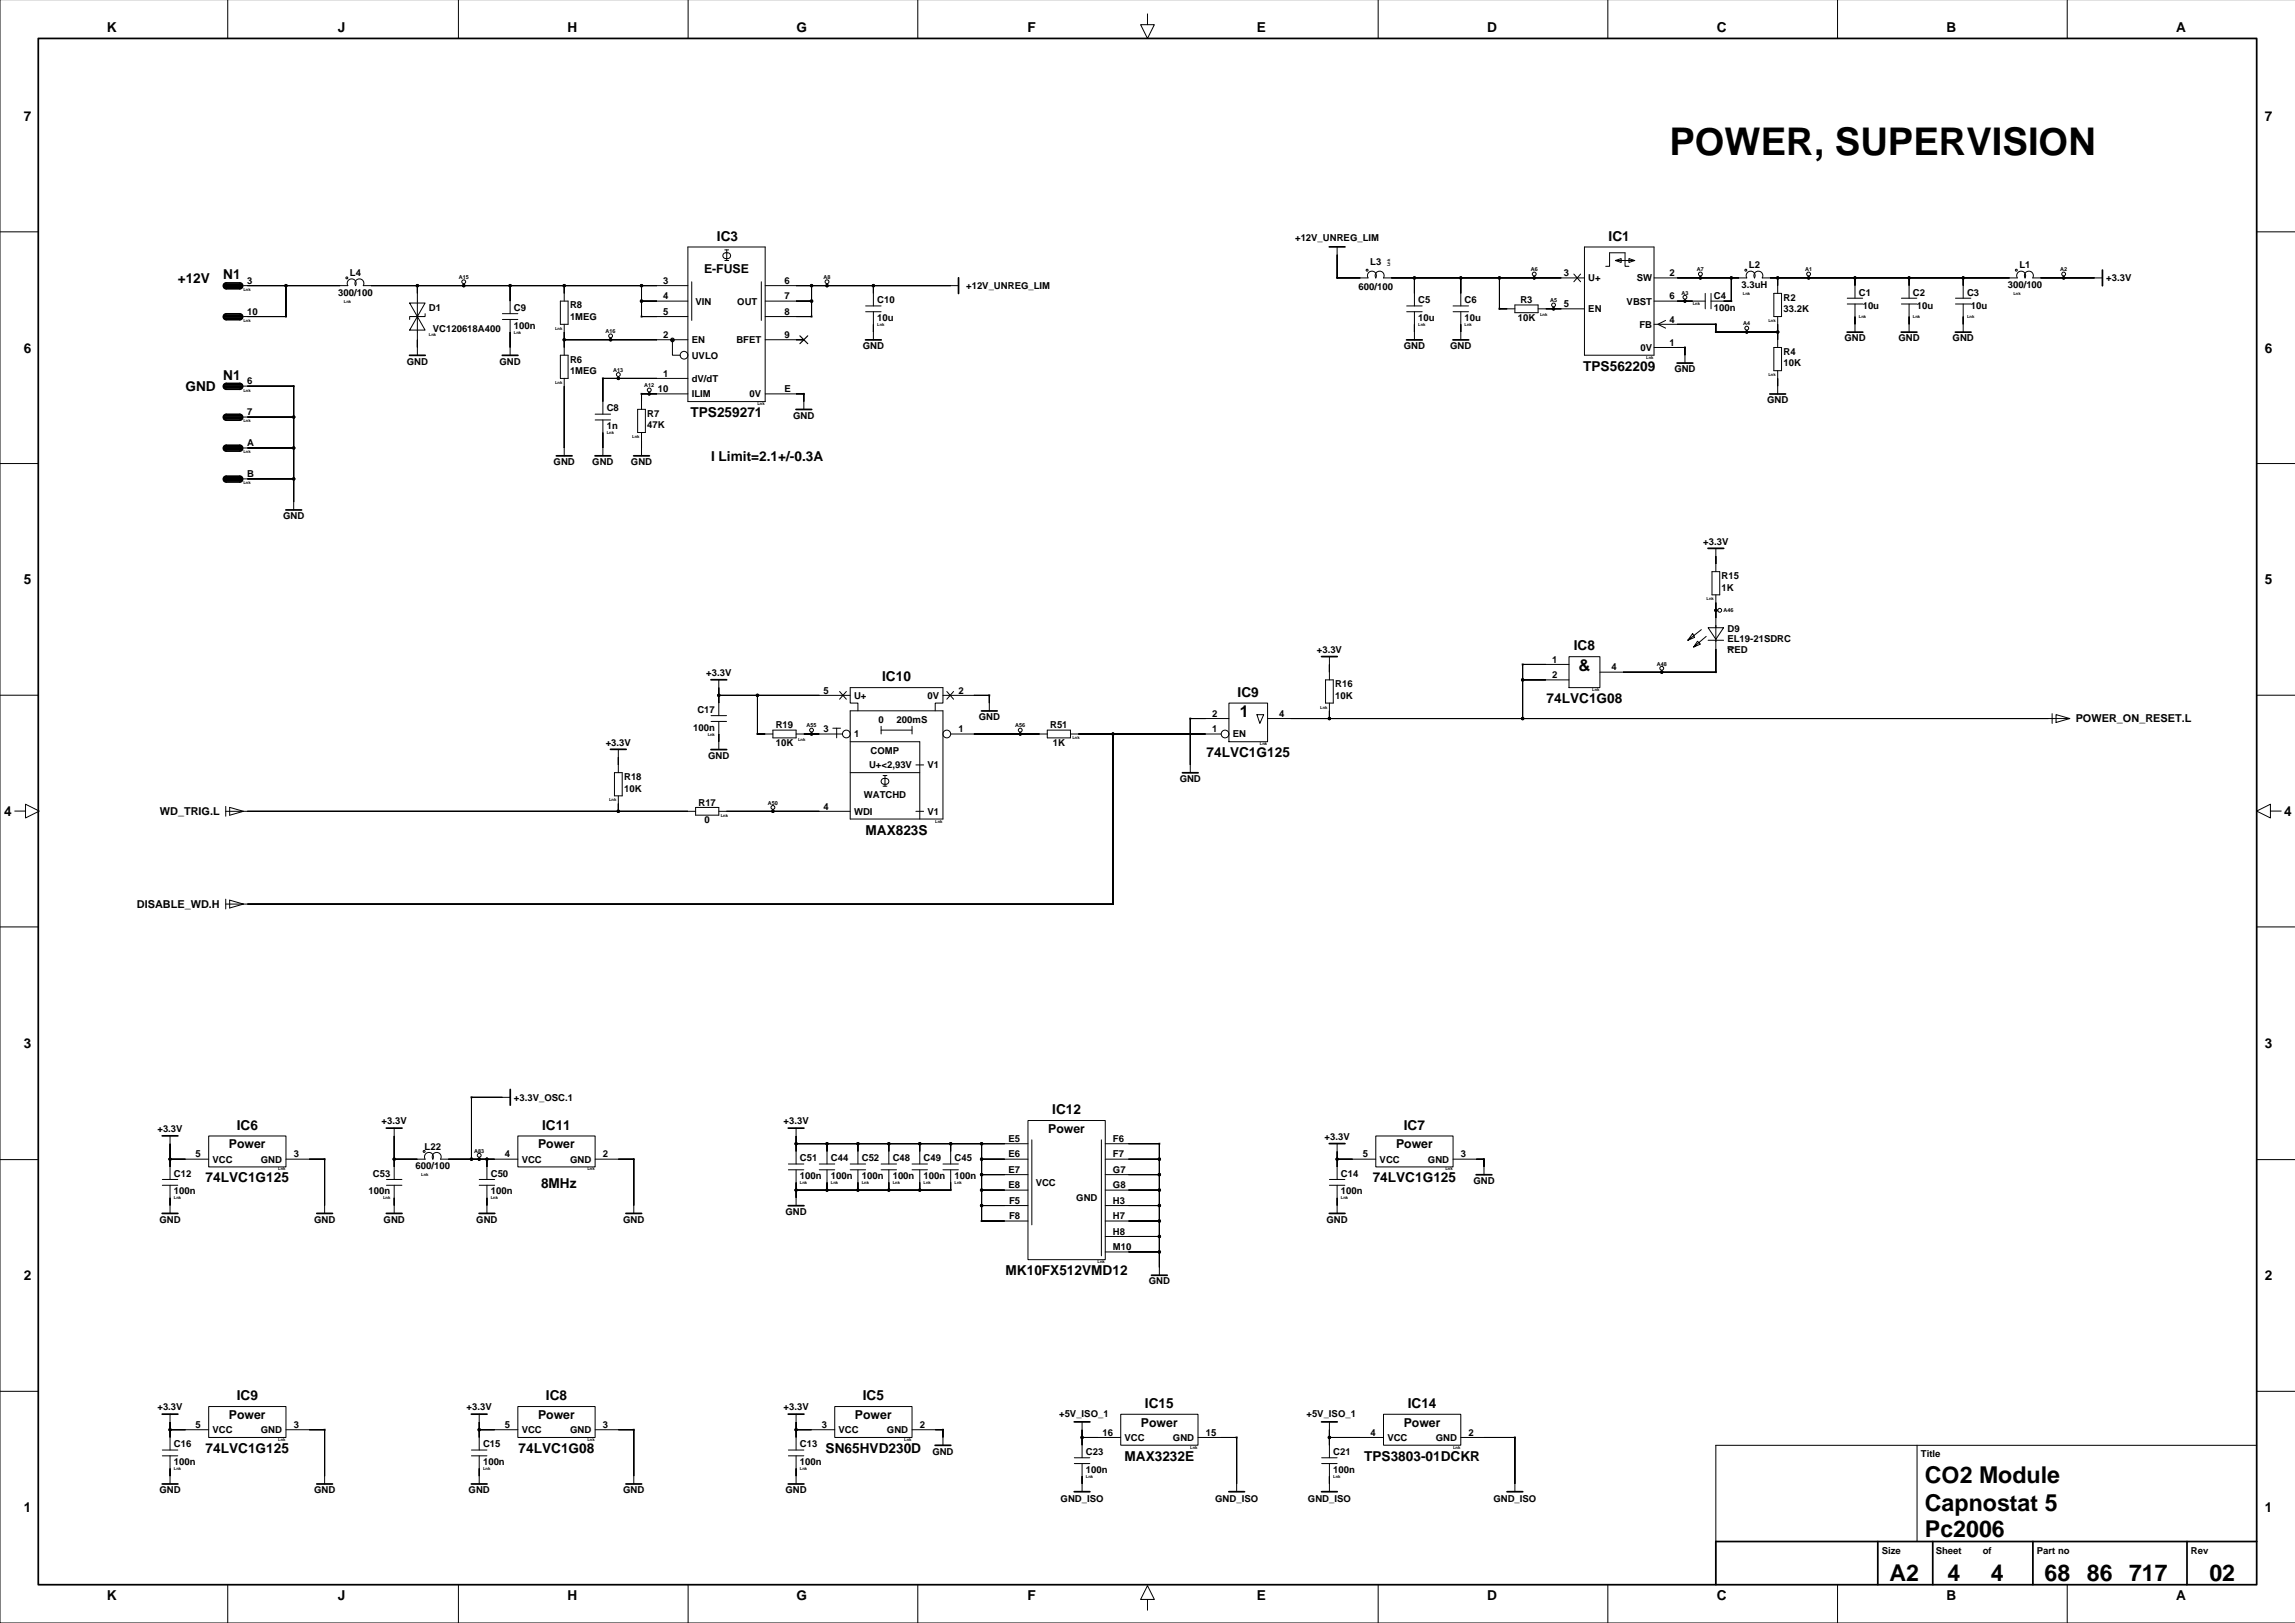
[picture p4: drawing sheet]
<svg xmlns="http://www.w3.org/2000/svg" width="594mm" height="420mm" viewBox="0 0 594 420" stroke-linecap="round" stroke-linejoin="round" font-family="sans-serif">
<defs><g id="words">
<text font-size="9.9" x="431.9" y="40.1">POWER, SUPERVISION</text>
<g font-size="6">
<text x="498" y="383.7">CO2 Module</text>
<text x="498" y="390.8">Capnostat 5</text>
<text x="498" y="397.7">Pc2006</text>
<text x="488.8" y="408.8">A2</text>
<text x="503.8" y="408.8">4</text>
<text x="515" y="408.8">4</text>
<text x="529" y="408.8">68</text>
<text x="539.9" y="408.8">86</text>
<text x="550.8" y="408.8">717</text>
<text x="571.6" y="408.8">02</text>
</g>
<g font-size="4.2">
<text x="408.4" y="173.5">&amp;</text>
<text x="320.7" y="185.5">1</text>
</g>
<g font-size="3.5">
<text x="27.7" y="8.2">K</text>
<text x="87.4" y="8.2">J</text>
<text x="146.8" y="8.2">H</text>
<text x="206.1" y="8.2">G</text>
<text x="265.8" y="8.2">F</text>
<text x="325.1" y="8.2">E</text>
<text x="384.7" y="8.2">D</text>
<text x="444.1" y="8.2">C</text>
<text x="503.6" y="8.2">B</text>
<text x="563" y="8.2">A</text>
<text x="6.1" y="31.3">7</text>
<text x="585.9" y="31.3">7</text>
<text x="185.5" y="62.3">IC3</text>
<text x="416.2" y="62.3">IC1</text>
<text x="46" y="73.3">+12V</text>
<text x="57.7" y="72.3">N1</text>
<text x="6.1" y="91.2">6</text>
<text x="409.6" y="95.9">TPS562209</text>
<text x="585.9" y="91.2">6</text>
<text x="48" y="101.3">GND</text>
<text x="57.7" y="98.3">N1</text>
<text x="178.6" y="107.9">TPS259271</text>
<text x="184" y="119.2">I Limit=2.1+/-0.3A</text>
<text x="6.1" y="151.1">5</text>
<text x="585.9" y="151.1">5</text>
<text x="407.2" y="168.2">IC8</text>
<text x="228.2" y="176.2">IC10</text>
<text x="320.2" y="180.2">IC9</text>
<text x="400.1" y="181.9">74LVC1G08</text>
<text x="312.1" y="195.9">74LVC1G125</text>
<text x="1.1" y="211.1">4</text>
<text x="223.9" y="215.9">MAX823S</text>
<text x="591" y="211.1">4</text>
<text x="6.1" y="271">3</text>
<text x="585.9" y="271">3</text>
<text x="61.2" y="292.2">IC6</text>
<text x="140.2" y="292.2">IC11</text>
<text x="272.2" y="288.2">IC12</text>
<text x="363.2" y="292.2">IC7</text>
<text x="53.2" y="305.9">74LVC1G125</text>
<text x="355.1" y="305.9">74LVC1G125</text>
<text x="140" y="307.2">8MHz</text>
<text x="260.2" y="329.8">MK10FX512VMD12</text>
<text x="6.1" y="331.2">2</text>
<text x="585.9" y="331.2">2</text>
<text x="61.2" y="362.2">IC9</text>
<text x="141.2" y="362.2">IC8</text>
<text x="223.2" y="362.2">IC5</text>
<text x="296.2" y="364.2">IC15</text>
<text x="364.2" y="364.2">IC14</text>
<text x="53.2" y="375.8">74LVC1G125</text>
<text x="134.2" y="375.8">74LVC1G08</text>
<text x="213.6" y="375.8">SN65HVD230D</text>
<text x="290.9" y="377.8">MAX3232E</text>
<text x="352.9" y="377.8">TPS3803-01DCKR</text>
<text x="6.1" y="391.1">1</text>
<text x="585.9" y="391.1">1</text>
<text x="27.7" y="414">K</text>
<text x="87.4" y="414">J</text>
<text x="146.8" y="414">H</text>
<text x="206.1" y="414">G</text>
<text x="265.8" y="414">F</text>
<text x="325.1" y="414">E</text>
<text x="384.7" y="414">D</text>
<text x="444.1" y="414">C</text>
<text x="503.6" y="414">B</text>
<text x="563" y="414">A</text>
</g>
<g font-size="3.2">
<text x="182.1" y="70.6">E-FUSE</text>
<text x="271.2" y="293.1">Power</text>
<text x="59.2" y="297.1">Power</text>
<text x="139.2" y="297.1">Power</text>
<text x="361.2" y="297.1">Power</text>
<text x="59.2" y="367">Power</text>
<text x="139.2" y="367">Power</text>
<text x="221.2" y="367">Power</text>
<text x="295.2" y="369">Power</text>
<text x="363.2" y="369">Power</text>
</g>
<g font-size="2.8">
<text x="537" y="186.9">POWER_ON_RESET.L</text>
<text x="41.4" y="210.9">WD_TRIG.L</text>
<text x="35.4" y="234.9">DISABLE_WD.H</text>
</g>
<g font-size="2.5">
<text x="335" y="62.4">+12V_UNREG_LIM</text>
<text x="90.5" y="71.4">L4</text>
<text x="354.5" y="68.4">L3</text>
<text x="404.5" y="71.4">3</text>
<text x="431.9" y="71.4">2</text>
<text x="452.5" y="69.4">L2</text>
<text x="522.4" y="69.4">L1</text>
<text x="64" y="73.4">3</text>
<text x="87.5" y="76.5">300/100</text>
<text x="171.6" y="77.4">4</text>
<text x="171.6" y="73.4">3</text>
<text x="203" y="77.4">7</text>
<text x="203" y="73.4">6</text>
<text x="249.9" y="74.8">+12V_UNREG_LIM</text>
<text x="351.5" y="75">600/100</text>
<text x="410.9" y="72.8">U+</text>
<text x="423.4" y="72.8">SW</text>
<text x="431.9" y="77.4">6</text>
<text x="443.4" y="77.4">C4</text>
<text x="450.5" y="74.5">3.3uH</text>
<text x="461.4" y="77.8">R2</text>
<text x="480.9" y="76.4">C1</text>
<text x="494.9" y="76.4">C2</text>
<text x="508.9" y="76.4">C3</text>
<text x="519.4" y="74.5">300/100</text>
<text x="544.9" y="72.8">+3.3V</text>
<text x="64" y="81.4">10</text>
<text x="111" y="80.4">D1</text>
<text x="133" y="80.4">C9</text>
<text x="147.5" y="79.8">R8</text>
<text x="147.5" y="82.8">1MEG</text>
<text x="171.6" y="81.4">5</text>
<text x="180" y="78.8">VIN</text>
<text x="190.7" y="78.8">OUT</text>
<text x="203" y="81.4">8</text>
<text x="226.9" y="78.4">C10</text>
<text x="226.9" y="83">10u</text>
<text x="366.9" y="78.4">C5</text>
<text x="366.9" y="83">10u</text>
<text x="378.9" y="78.4">C6</text>
<text x="378.9" y="83">10u</text>
<text x="392.6" y="83">10K</text>
<text x="393.3" y="78.4">R3</text>
<text x="404.5" y="79.4">5</text>
<text x="410.9" y="80.8">EN</text>
<text x="420.8" y="78.8">VBST</text>
<text x="431.9" y="83.4">4</text>
<text x="443.4" y="80.5">100n</text>
<text x="461.4" y="80.8">33.2K</text>
<text x="481.9" y="80">10u</text>
<text x="495.9" y="80">10u</text>
<text x="509.9" y="80">10u</text>
<text x="112" y="86">VC120618A400</text>
<text x="133" y="85">100n</text>
<text x="171.6" y="87.4">2</text>
<text x="179" y="88.8">EN</text>
<text x="190.5" y="88.8">BFET</text>
<text x="203" y="87.4">9</text>
<text x="424.1" y="84.8">FB</text>
<text x="431.9" y="89.4">1</text>
<text x="477.1" y="88.3">GND</text>
<text x="491.1" y="88.3">GND</text>
<text x="505.1" y="88.3">GND</text>
<text x="105.2" y="94.3">GND</text>
<text x="129.2" y="94.3">GND</text>
<text x="147.5" y="93.8">R6</text>
<text x="179" y="92.8">UVLO</text>
<text x="223.2" y="90.3">GND</text>
<text x="363.2" y="90.3">GND</text>
<text x="375.2" y="90.3">GND</text>
<text x="424.4" y="90.8">0V</text>
<text x="461.4" y="94.8">10K</text>
<text x="461.4" y="91.8">R4</text>
<text x="64" y="99.4">6</text>
<text x="147.5" y="96.8">1MEG</text>
<text x="170.2" y="101.4">10</text>
<text x="171.6" y="97.4">1</text>
<text x="179" y="98.8">dV/dT</text>
<text x="203" y="101.4">E</text>
<text x="433.2" y="96.3">GND</text>
<text x="64" y="107.4">7</text>
<text x="157" y="106.4">C8</text>
<text x="167.5" y="107.8">R7</text>
<text x="179" y="102.8">ILIM</text>
<text x="193.9" y="102.8">0V</text>
<text x="457.2" y="104.3">GND</text>
<text x="157" y="111">1n</text>
<text x="167.5" y="110.8">47K</text>
<text x="205.2" y="108.3">GND</text>
<text x="64" y="115.4">A</text>
<text x="64" y="123.4">B</text>
<text x="143.2" y="120.3">GND</text>
<text x="153.2" y="120.3">GND</text>
<text x="163.2" y="120.3">GND</text>
<text x="73.2" y="134.3">GND</text>
<text x="440.6" y="140.9">+3.3V</text>
<text x="445.4" y="149.8">R15</text>
<text x="445.4" y="152.8">1K</text>
<text x="446.9" y="163.4">D9</text>
<text x="446.9" y="166">EL19-21SDRC</text>
<text x="340.7" y="168.9">+3.3V</text>
<text x="401.5" y="171.4">1</text>
<text x="416.9" y="173.4">4</text>
<text x="446.9" y="169">RED</text>
<text x="182.7" y="174.9">+3.3V</text>
<text x="213.1" y="179.4">5</text>
<text x="247.9" y="179.4">2</text>
<text x="345.4" y="177.7">R16</text>
<text x="401.5" y="175.4">2</text>
<text x="180.4" y="184.4">C17</text>
<text x="220.9" y="180.7">U+</text>
<text x="239.9" y="180.7">0V</text>
<text x="313.6" y="185.4">2</text>
<text x="330.9" y="185.4">4</text>
<text x="345.4" y="180.7">10K</text>
<text x="179.3" y="189">100n</text>
<text x="200.7" y="188.4">R19</text>
<text x="213.1" y="189.4">3</text>
<text x="220.9" y="190.7">1</text>
<text x="227.3" y="186.9">0</text>
<text x="232" y="186.9">200mS</text>
<text x="247.9" y="189.4">1</text>
<text x="253.2" y="186.3">GND</text>
<text x="271.7" y="188.4">R51</text>
<text x="313.6" y="189.4">1</text>
<text x="318.9" y="190.7">EN</text>
<text x="156.7" y="192.9">+3.3V</text>
<text x="183.2" y="196.3">GND</text>
<text x="200.7" y="193">10K</text>
<text x="225.2" y="195">COMP</text>
<text x="272.4" y="193">1K</text>
<text x="161.5" y="201.7">R18</text>
<text x="224.8" y="198.7">U+&lt;2,93V</text>
<text x="239.9" y="198.7">V1</text>
<text x="305.2" y="202.3">GND</text>
<text x="161.5" y="204.7">10K</text>
<text x="180.7" y="208.4">R17</text>
<text x="213.1" y="209.4">4</text>
<text x="223.5" y="206.5">WATCHD</text>
<text x="182.3" y="213">0</text>
<text x="220.9" y="210.7">WDI</text>
<text x="239.9" y="210.7">V1</text>
<text x="133" y="284.7">+3.3V_OSC.1</text>
<text x="40.7" y="292.9">+3.3V</text>
<text x="98.7" y="290.9">+3.3V</text>
<text x="202.7" y="290.9">+3.3V</text>
<text x="50.6" y="299.4">5</text>
<text x="76" y="299.4">3</text>
<text x="109.8" y="297.4">L22</text>
<text x="130.6" y="299.4">4</text>
<text x="156" y="299.4">2</text>
<text x="260.9" y="295.4">E5</text>
<text x="260.9" y="299.4">E6</text>
<text x="287.9" y="295.4">F6</text>
<text x="287.9" y="299.4">F7</text>
<text x="342.7" y="294.9">+3.3V</text>
<text x="352.5" y="299.4">5</text>
<text x="377.9" y="299.4">3</text>
<text x="45" y="304.4">C12</text>
<text x="55" y="300.7">VCC</text>
<text x="67.5" y="300.7">GND</text>
<text x="96.4" y="304.4">C53</text>
<text x="107.5" y="302.4">600/100</text>
<text x="127" y="304.4">C50</text>
<text x="135" y="300.7">VCC</text>
<text x="147.5" y="300.7">GND</text>
<text x="207" y="300.4">C51</text>
<text x="207" y="304.9">100n</text>
<text x="215" y="304.9">100n</text>
<text x="215" y="300.4">C44</text>
<text x="222.9" y="300.4">C52</text>
<text x="222.9" y="304.9">100n</text>
<text x="230.9" y="304.9">100n</text>
<text x="230.9" y="300.4">C48</text>
<text x="238.9" y="300.4">C49</text>
<text x="238.9" y="304.9">100n</text>
<text x="246.9" y="304.9">100n</text>
<text x="246.9" y="300.4">C45</text>
<text x="260.9" y="303.4">E7</text>
<text x="287.9" y="303.4">G7</text>
<text x="346.9" y="304.4">C14</text>
<text x="356.9" y="300.7">VCC</text>
<text x="369.4" y="300.7">GND</text>
<text x="45" y="308.9">100n</text>
<text x="95.3" y="308.9">100n</text>
<text x="127" y="308.9">100n</text>
<text x="260.9" y="307.4">E8</text>
<text x="261.1" y="311.4">F5</text>
<text x="267.9" y="306.7">VCC</text>
<text x="278.4" y="310.7">GND</text>
<text x="287.9" y="307.4">G8</text>
<text x="287.9" y="311.4">H3</text>
<text x="346.9" y="308.9">100n</text>
<text x="381.2" y="306.2">GND</text>
<text x="41.2" y="316.2">GND</text>
<text x="81.2" y="316.2">GND</text>
<text x="99.2" y="316.2">GND</text>
<text x="123.2" y="316.2">GND</text>
<text x="161.2" y="316.2">GND</text>
<text x="203.2" y="314.2">GND</text>
<text x="261.1" y="315.4">F8</text>
<text x="287.9" y="315.4">H7</text>
<text x="343.2" y="316.2">GND</text>
<text x="287.9" y="319.4">H8</text>
<text x="287.9" y="323.4">M10</text>
<text x="297.2" y="332.2">GND</text>
<text x="40.7" y="364.8">+3.3V</text>
<text x="120.7" y="364.8">+3.3V</text>
<text x="202.7" y="364.8">+3.3V</text>
<text x="50.6" y="369.4">5</text>
<text x="55" y="370.7">VCC</text>
<text x="67.5" y="370.7">GND</text>
<text x="76" y="369.4">3</text>
<text x="130.6" y="369.4">5</text>
<text x="135" y="370.7">VCC</text>
<text x="147.5" y="370.7">GND</text>
<text x="156" y="369.4">3</text>
<text x="212.6" y="369.4">3</text>
<text x="217" y="370.7">VCC</text>
<text x="229.5" y="370.7">GND</text>
<text x="237.9" y="369.4">2</text>
<text x="274" y="366.4">+5V_ISO_1</text>
<text x="285.2" y="371.4">16</text>
<text x="311.9" y="371.4">15</text>
<text x="338" y="366.4">+5V_ISO_1</text>
<text x="354.5" y="371.4">4</text>
<text x="379.9" y="371.4">2</text>
<text x="45" y="374.4">C16</text>
<text x="125" y="374.4">C15</text>
<text x="207" y="374.4">C13</text>
<text x="241.2" y="376.2">GND</text>
<text x="280.9" y="376.4">C23</text>
<text x="290.9" y="372.7">VCC</text>
<text x="303.4" y="372.7">GND</text>
<text x="344.9" y="376.4">C21</text>
<text x="358.9" y="372.7">VCC</text>
<text x="371.4" y="372.7">GND</text>
<text x="497" y="377">Title</text>
<text x="45" y="378.9">100n</text>
<text x="125" y="378.9">100n</text>
<text x="207" y="378.9">100n</text>
<text x="280.9" y="380.9">100n</text>
<text x="344.9" y="380.9">100n</text>
<text x="41.2" y="386.2">GND</text>
<text x="81.2" y="386.2">GND</text>
<text x="121.2" y="386.2">GND</text>
<text x="161.2" y="386.2">GND</text>
<text x="203.2" y="386.2">GND</text>
<text x="274.4" y="388.5">GND_ISO</text>
<text x="314.4" y="388.5">GND_ISO</text>
<text x="338.4" y="388.5">GND_ISO</text>
<text x="386.4" y="388.5">GND_ISO</text>
<text x="486.8" y="401.9">Size</text>
<text x="500.8" y="401.9">Sheet</text>
<text x="513" y="401.9">of</text>
<text x="526.9" y="401.9">Part no</text>
<text x="566.8" y="401.9">Rev</text>
</g>
<g font-size="1.4">
<text x="396" y="70.2">A6</text>
<text x="439" y="70.2">A7</text>
<text x="467" y="70.2">A1</text>
<text x="533" y="70.2">A2</text>
<text x="118.7" y="72.2">A15</text>
<text x="213" y="72.2">A8</text>
<text x="435" y="76.2">A3</text>
<text x="401" y="78.2">A5</text>
<text x="156.7" y="86.2">A16</text>
<text x="451" y="84.2">A4</text>
<text x="158.7" y="96.2">A13</text>
<text x="166.7" y="100.2">A12</text>
<text x="445.9" y="158.4">A46</text>
<text x="428.6" y="172.2">A48</text>
<text x="208.7" y="188.2">A55</text>
<text x="262.6" y="188.2">A56</text>
<text x="198.7" y="208.2">A50</text>
<text x="122.7" y="298.1">A83</text>
</g>
<g font-size="1.1">
<text x="359.7" y="68.9" transform="rotate(-90 359.7 68.9)">Lnk</text>
<text x="63" y="75.3">Lnk</text>
<text x="450.9" y="76.3">Lnk</text>
<text x="520.9" y="76.3">Lnk</text>
<text x="63" y="83.3">Lnk</text>
<text x="89" y="78.3">Lnk</text>
<text x="398.4" y="81.8">Lnk</text>
<text x="437.9" y="78.8">Lnk</text>
<text x="457.5" y="83.3">Lnk</text>
<text x="480.9" y="82.3">Lnk</text>
<text x="494.9" y="82.3">Lnk</text>
<text x="508.9" y="82.3">Lnk</text>
<text x="111" y="86.8">Lnk</text>
<text x="133" y="86.3">Lnk</text>
<text x="143.6" y="85.3">Lnk</text>
<text x="226.9" y="84.3">Lnk</text>
<text x="366.9" y="84.3">Lnk</text>
<text x="378.9" y="84.3">Lnk</text>
<text x="425.9" y="92.8">Lnk</text>
<text x="63" y="101.3">Lnk</text>
<text x="143.6" y="99.3">Lnk</text>
<text x="457.5" y="97.3">Lnk</text>
<text x="196" y="104.8">Lnk</text>
<text x="63" y="109.3">Lnk</text>
<text x="157" y="112.3">Lnk</text>
<text x="163.6" y="113.3">Lnk</text>
<text x="63" y="117.3">Lnk</text>
<text x="63" y="125.3">Lnk</text>
<text x="441.5" y="155.3">Lnk</text>
<text x="446.9" y="167.8">Lnk</text>
<text x="411.9" y="178.8">Lnk</text>
<text x="341.5" y="183.3">Lnk</text>
<text x="183.1" y="190.3">Lnk</text>
<text x="206.5" y="191.8">Lnk</text>
<text x="277.4" y="191.3">Lnk</text>
<text x="325.9" y="192.8">Lnk</text>
<text x="157.6" y="207.3">Lnk</text>
<text x="186.5" y="211.3">Lnk</text>
<text x="241.9" y="212.8">Lnk</text>
<text x="72" y="302.7">Lnk</text>
<text x="109" y="304.2">Lnk</text>
<text x="152" y="302.7">Lnk</text>
<text x="373.9" y="302.7">Lnk</text>
<text x="45" y="310.2">Lnk</text>
<text x="99.1" y="310.2">Lnk</text>
<text x="127" y="310.2">Lnk</text>
<text x="207" y="306.2">Lnk</text>
<text x="215" y="306.2">Lnk</text>
<text x="222.9" y="306.2">Lnk</text>
<text x="230.9" y="306.2">Lnk</text>
<text x="238.9" y="306.2">Lnk</text>
<text x="246.9" y="306.2">Lnk</text>
<text x="346.9" y="310.2">Lnk</text>
<text x="283.9" y="326.7">Lnk</text>
<text x="72" y="372.7">Lnk</text>
<text x="152" y="372.7">Lnk</text>
<text x="233.9" y="372.7">Lnk</text>
<text x="307.9" y="374.7">Lnk</text>
<text x="375.9" y="374.7">Lnk</text>
<text x="45" y="380.2">Lnk</text>
<text x="125" y="380.2">Lnk</text>
<text x="207" y="380.2">Lnk</text>
<text x="280.9" y="382.2">Lnk</text>
<text x="344.9" y="382.2">Lnk</text>
</g>
</g></defs>
<g fill="none" stroke="#000" stroke-width=".26">
<path d="M0 -.1v419.9h593.8M58.9 -.1v10M118.6 -.1v10M178 -.1v10M237.4 -.1v10M356.5 -.1v10M416 -.1v10M475.4 -.1v10M534.8 -.1v10M296.9 3.6v2.8h1.7l-1.7 3.5-1.8-3.5h1.8M0 60h9.9M583.8 60h9.9"/>
<path d="M63 73.9h27M74 73.9v8h-11M90 73.9a1.16 1.16 0 0 1 1-1.8 1.16 1.16 0 0 1 1 1.8 1.16 1.16 0 0 1 1-1.8 1.16 1.16 0 0 1 1 1.8M94 73.9h84M106 78.4h4l-2 3.5zM108 73.9v18M120 73.9h.1M120 73.4v.5M132 73.9v7.2M145 77.9h2v6h-2zM146 73.9v4M166 73.9v8h12"/>
<path d="M166 77.9h12M178 63.9h20v40h-20zM179 72.9v10M187.2 65.6a.99 .99 0 0 1 1.2-.2 .99 .99 0 0 1 .5 1 .96 .96 0 0 1-1.3 .5 .96 .96 0 0 1-.4-1.3zM187.5 67.4h1M187.5 64.6h1M188 64.6v2.8M197 72.9v10M198 77.9h12M198 73.9h50M210 73.9v8h-12M214 73.9h.1"/>
<path d="M214 73.4v.5M223.9 79.1h4M225.9 73.9v5.2M245.9 73.9h.1M345.9 65.9h.1M345.9 63.9v8h8M353.9 71.9a1.16 1.16 0 0 1 1-1.8 1.16 1.16 0 0 1 1 1.8 1.16 1.16 0 0 1 1-1.8 1.16 1.16 0 0 1 1 1.8M357.9 71.9h52M363.9 79.1h4M365.9 71.9v7.2M375.9 79.1h4M377.9 71.9v7.2"/>
<path d="M387.9 71.9v8h4M391.9 78.9h6v2h-6zM396.9 71.9h.1M396.9 71.4v.5M397.9 79.9h12M401.9 79.9h.1M401.9 79.4v.5M407.2 70.9l1.7 2M408.9 70.9l-1.7 2M409.9 63.9h18v28h-18zM415.4 68.9h1v-3.5h4v3.5h1M417.9 67.4l1.5-.5v1z"/>
<path d="M417.9 67.4h5M421.4 66.9l1.5 .5-1.5 .5zM427.9 71.9h24M427.9 77.9h13.2M435.9 77.9h.1M435.9 77.4v.5M439.9 71.9h.1M439.9 71.4v.5M441.1 75.9v4M442.6 75.9v4M447.9 71.9v6h-5.3M451.9 71.9a1.16 1.16 0 0 1 1-1.8 1.16 1.16 0 0 1 1 1.8 1.16 1.16 0 0 1 1-1.8 1.16 1.16 0 0 1 1 1.8"/>
<path d="M455.9 71.9h66M458.9 75.9h2v6h-2zM459.9 71.9v4M467.9 71.9h.1M467.9 71.4v.5M477.9 77.1h4M477.9 78.6h4M479.9 71.9v5.2M479.9 78.6v7.3M491.9 77.1h4M491.9 78.6h4M493.9 71.9v5.2"/>
<path d="M493.9 78.6v7.3M505.9 77.1h4M505.9 78.6h4M507.9 71.9v5.2M507.9 78.6v7.3M521.9 71.9a1.16 1.16 0 0 1 1-1.8 1.16 1.16 0 0 1 1 1.8 1.16 1.16 0 0 1 1-1.8 1.16 1.16 0 0 1 1 1.8M525.9 71.9h18M533.9 71.9h.1M533.9 71.4v.5M541.9 71.9h.1M63 99.9h13v32M108 89.9h.1"/>
<path d="M108 81.9l2 3.5h-4zM110 81.1v.8h-4v.7M130 81.1h4M130 82.6h4M132 89.9h.1M132 82.6v9.3M145 91.9h2v6h-2zM146 83.9v8M146 97.9v20M146 87.9h32M158 87.9h.1M158 87.4v.5"/>
<path d="M160 97.9h.1M160 97.4v.5M174 87.9v4h2M178 97.9h-22v9.2M198 87.9h10M208 87.9h.1M223.9 80.6h4M225.9 85.9h.1M225.9 80.6v7.3M363.9 80.6h4M365.9 85.9h.1M365.9 80.6v7.3"/>
<path d="M375.9 80.6h4M377.9 85.9h.1M377.9 80.6v7.3M427.9 89.9h8v4M427.9 83.9h16v2h16M430.9 82.9l-2 1 2 1M435.9 91.9h.1M451.9 85.9h.1M451.9 85.4v.5M458.9 89.9h2v6h-2zM459.9 99.9h.1M459.9 81.9v8"/>
<path d="M459.9 95.9v6M479.9 83.9h.1M493.9 83.9h.1M507.9 83.9h.1M0 119.9h9.9M63 107.9h13M63 115.9h13M146 115.9h.1M154 107.1h4M154 108.6h4M156 115.9h.1M156 108.6v9.3"/>
<path d="M165 105.9h2v6h-2zM166 115.9h.1M166 111.9v6M168 101.9h.1M168 101.4v.5M178 101.9h-12v4M198 101.9h10v4M208 103.9h.1M583.8 119.9h9.9M63 123.9h13M76 129.9h.1M442.9 147.9h2v6h-2z"/>
<path d="M443.9 143.9h.1M443.9 157.9h.1M443.9 141.8v6.1M443.9 153.9v20h-30M443.9 157.9h.5M0 179.8h9.9M186 177.9h.1M186 175.8v9.3M186 179.9h33.9M196 179.9v10h4M217.2 178.9l1.8 2M219 178.9l-1.8 2"/>
<path d="M243.9 179.9h12v4M244.9 178.9l1.8 2M246.7 178.9l-1.8 2M342.9 175.9h2v6h-2zM343.9 171.9h.1M343.9 169.8v6.1M393.9 175.9h12M405.9 169.9h8v8h-8zM405.9 171.9h-12v14M429.9 173.9h.1M429.9 173.4v.5M440.1 162.9l-3.4 2.7 1.2-1.7 .5 1-1.7 .7"/>
<path d="M441.4 164.6l-3.2 2.8 1-1.5 .7 .7-1.7 .8M441.9 162.4h4l-2 3zM441.9 165.6h4M583.8 179.8h9.9M159 199.9h2v6h-2zM160 195.9h.1M160 193.8v6.1M184 185.1h4M184 186.6h4M186 191.9h.1M186 186.6v7.3M200 188.9h6v2h-6z"/>
<path d="M206 189.9h12M210 189.9h.1M210 189.4v.5M215.5 188.4h2M216.5 188.4v2.5M219.9 191.9h18v20M219.9 199.9h18M219.9 183.9h24v28h-24zM221.9 183.9v-2h-2v-4h24v4h-2v2M227.9 188.9h8M227.9 187.9v2M235.9 187.9v2"/>
<path d="M236.9 197.9h2M245.9 189.9h25M255.9 181.9h.1M263.9 189.9h.1M263.9 189.4v.5M270.9 188.9h6v2h-6zM276.9 189.9h39M287.9 189.9v43.9h-229.5M307.9 197.9h.1M317.9 181.9h10v10h-10zM317.9 185.9h-10v14M325.2 184.9h1.7l-1 2.2z"/>
<path d="M327.9 185.9h207.6M343.9 181.9v4M530.9 184.6v2.5M531.9 184.8l3.6 1.1-3.6 1zM3.8 209.8h2.8v1.8l3.6-1.8-3.6-1.8v1.8M58.4 209.9h121.6M58.4 208.6v2.5M59.4 208.8l3.6 1.1-3.6 1zM160 205.9v4M180 208.9h6v2h-6zM186 209.9h33.9M200 209.9h.1"/>
<path d="M200 209.4v.5M228.2 201.6a.99 .99 0 0 1 1.1-.3 .99 .99 0 0 1 .6 1.1 .96 .96 0 0 1-1.3 .5 .96 .96 0 0 1-.4-1.3zM228.4 203.4h1M228.4 200.6h1M228.9 200.6v2.8M236.9 209.9h2M587.4 209.8v-1.8l-3.6 1.8 3.6 1.8v-1.8h2.8M0 239.8h9.9M58.4 232.6v2.5M59.4 232.8l3.6 1-3.6 1.1zM583.8 239.8h9.9M0 299.9h9.9"/>
<path d="M44 295.8h.1M44 293.8v11.3M44 299.8h10M54 293.8h20v8h-20zM74 299.8h10v14.1M102 293.8h.1M102 299.8h8a1.16 1.16 0 0 1 1-1.7 1.16 1.16 0 0 1 1 1.7 1.16 1.16 0 0 1 1-1.7 1.16 1.16 0 0 1 1 1.7h20M102 291.8v13.3M124 299.8h.1M124 299.3v.5M126 299.8v5.3M130 283.8h.1"/>
<path d="M132 283.8h-10v16M134 293.8h20v8h-20zM154 299.8h10v14.1M206 293.8h.1M206 291.8v9.3M206 295.8h59.9M214 295.8v5.3M221.9 295.8v5.3M229.9 295.8v5.3M237.9 295.8v5.3M245.9 295.8v5.3M253.9 299.8h12"/>
<path d="M253.9 295.8v20h12M265.9 289.8h20v36h-20zM266.9 294.8v22M284.9 294.8v30M285.9 299.8h14M285.9 295.8h14v34.1M345.9 297.8h.1M345.9 295.8v9.3M345.9 299.8h10M355.9 293.8h20v8h-20zM375.9 299.8h8v4.1M583.8 299.9h9.9"/>
<path d="M42 305.1h4M42 306.6h4M44 311.8h.1M44 306.6v7.3M84 311.8h.1M100 305.1h4M100 306.6h4M102 311.8h.1M102 306.6v7.3M124 305.1h4M124 306.6h4M126 311.8h.1"/>
<path d="M126 306.6v7.3M164 311.8h.1M204 301.1h4M204 302.6h4M206 309.8h.1M206 302.6v9.3M212 301.1h4M212 302.6h4M214 302.6v5.2M219.9 301.1h4M219.9 302.6h4M221.9 302.6v5.2"/>
<path d="M227.9 301.1h4M227.9 302.6h4M229.9 302.6v5.2M235.9 301.1h4M235.9 302.6h4M237.9 302.6v5.2M243.9 301.1h4M243.9 302.6h4M245.9 302.6v5.2h-39.9M253.9 303.8h12M253.9 307.8h12M253.9 311.8h12"/>
<path d="M285.9 303.8h14M285.9 307.8h14M285.9 311.8h14M285.9 315.8h14M285.9 319.8h14M343.9 305.1h4M343.9 306.6h4M345.9 311.8h.1M345.9 306.6v7.3M383.9 301.8h.1M285.9 323.8h14M299.9 327.8h.1"/>
<path d="M0 359.9h9.9M583.8 359.9h9.9M42 375.1h4M42 376.6h4M44 367.8h.1M44 369.8h10M44 365.8v9.3M44 376.6v7.2M54 363.8h20v8h-20zM74 369.8h10v14M122 375.1h4M122 376.6h4"/>
<path d="M124 367.8h.1M124 369.8h10M124 365.8v9.3M124 376.6v7.2M134 363.8h20v8h-20zM154 369.8h10v14M204 375.1h4M204 376.6h4M206 367.8h.1M206 365.8v9.3M206 376.6v7.2M206 369.8h10"/>
<path d="M216 363.8h19.9v8h-19.9zM235.9 369.8h8v4M243.9 371.8h.1M277.9 377.1h4M277.9 378.6h4M279.9 369.8h.1M279.9 371.8h10M279.9 367.8v9.3M279.9 378.6v7.2M289.9 365.8h20v8h-20zM309.9 371.8h10v14M341.9 377.1h4"/>
<path d="M341.9 378.6h4M343.9 369.8h.1M343.9 367.8v9.3M343.9 378.6v7.2M343.9 371.8h14M357.9 365.8h20v8h-20zM377.9 371.8h14v14M495.9 373.8v24.9M583.8 373.8h-139.9v24.9M44 381.8h.1M84 381.8h.1M124 381.8h.1"/>
<path d="M164 381.8h.1M206 381.8h.1M279.9 383.8h.1M319.9 383.8h.1M343.9 383.8h.1M391.9 383.8h.1M58.9 409.9v9.9M118.6 409.9v9.9M178 409.9v9.9M237.4 409.9v9.9M296.9 413.7h1.7l-1.7-3.5-1.8 3.5h1.8v2.8M356.5 409.9v9.9"/>
<path d="M416 409.9v9.9M475.4 409.9v9.9M534.8 409.9v9.9"/>
<circle cx="74" cy="73.9" r=".31"/>
<circle cx="89.7" cy="71.9" r=".25"/>
<circle cx="108" cy="73.9" r=".31"/>
<circle cx="120" cy="72.9" r=".5"/>
<circle cx="120" cy="73.9" r=".31"/>
<circle cx="132" cy="73.9" r=".31"/>
<circle cx="146" cy="73.9" r=".31"/>
<circle cx="166" cy="77.9" r=".31"/>
<circle cx="166" cy="73.9" r=".31"/>
<circle cx="210" cy="77.9" r=".31"/>
<circle cx="210" cy="73.9" r=".31"/>
<circle cx="214" cy="72.9" r=".5"/>
<circle cx="214" cy="73.9" r=".31"/>
<circle cx="225.9" cy="73.9" r=".31"/>
<circle cx="353.7" cy="69.9" r=".25"/>
<circle cx="365.9" cy="71.9" r=".31"/>
<circle cx="377.9" cy="71.9" r=".31"/>
<circle cx="387.9" cy="71.9" r=".31"/>
<circle cx="396.9" cy="70.9" r=".5"/>
<circle cx="396.9" cy="71.9" r=".31"/>
<circle cx="401.9" cy="78.9" r=".5"/>
<circle cx="401.9" cy="79.9" r=".31"/>
<circle cx="435.9" cy="76.9" r=".5"/>
<circle cx="435.9" cy="77.9" r=".31"/>
<circle cx="439.9" cy="70.9" r=".5"/>
<circle cx="439.9" cy="71.9" r=".31"/>
<circle cx="447.9" cy="71.9" r=".31"/>
<circle cx="451.6" cy="69.9" r=".25"/>
<circle cx="459.9" cy="71.9" r=".31"/>
<circle cx="467.9" cy="70.9" r=".5"/>
<circle cx="467.9" cy="71.9" r=".31"/>
<circle cx="479.9" cy="71.9" r=".31"/>
<circle cx="493.9" cy="71.9" r=".31"/>
<circle cx="507.9" cy="71.9" r=".31"/>
<circle cx="521.6" cy="69.9" r=".25"/>
<circle cx="533.9" cy="70.9" r=".5"/>
<circle cx="533.9" cy="71.9" r=".31"/>
<circle cx="146" cy="87.9" r=".31"/>
<circle cx="158" cy="86.9" r=".5"/>
<circle cx="158" cy="87.9" r=".31"/>
<circle cx="160" cy="96.9" r=".5"/>
<circle cx="160" cy="97.9" r=".31"/>
<circle cx="174" cy="87.9" r=".48"/>
<circle cx="174" cy="87.9" r=".27"/>
<circle cx="177" cy="91.9" r="1"/>
<circle cx="451.9" cy="84.9" r=".5"/>
<circle cx="451.9" cy="85.9" r=".31"/>
<circle cx="459.9" cy="85.9" r=".31"/>
<circle cx="76" cy="115.9" r=".31"/>
<circle cx="76" cy="107.9" r=".31"/>
<circle cx="168" cy="100.9" r=".5"/>
<circle cx="168" cy="101.9" r=".31"/>
<circle cx="76" cy="123.9" r=".31"/>
<circle cx="443.9" cy="157.9" r=".31"/>
<circle cx="444.9" cy="157.9" r=".5"/>
<circle cx="186" cy="179.9" r=".31"/>
<circle cx="196" cy="179.9" r=".31"/>
<circle cx="393.9" cy="175.9" r=".31"/>
<circle cx="429.9" cy="172.9" r=".5"/>
<circle cx="429.9" cy="173.9" r=".31"/>
<circle cx="210" cy="188.9" r=".5"/>
<circle cx="210" cy="189.9" r=".31"/>
<circle cx="219" cy="189.9" r="1"/>
<circle cx="244.9" cy="189.9" r="1"/>
<circle cx="263.9" cy="189.9" r=".31"/>
<circle cx="263.9" cy="188.9" r=".5"/>
<circle cx="287.9" cy="189.9" r=".31"/>
<circle cx="316.9" cy="189.9" r="1"/>
<circle cx="343.9" cy="185.9" r=".31"/>
<circle cx="393.9" cy="185.9" r=".31"/>
<circle cx="160" cy="209.9" r=".31"/>
<circle cx="200" cy="208.9" r=".5"/>
<circle cx="200" cy="209.9" r=".31"/>
<circle cx="44" cy="299.8" r=".31"/>
<circle cx="102" cy="299.8" r=".31"/>
<circle cx="109.7" cy="297.8" r=".25"/>
<circle cx="122" cy="299.8" r=".31"/>
<circle cx="124" cy="298.8" r=".5"/>
<circle cx="124" cy="299.8" r=".31"/>
<circle cx="126" cy="299.8" r=".31"/>
<circle cx="206" cy="295.8" r=".31"/>
<circle cx="214" cy="295.8" r=".31"/>
<circle cx="221.9" cy="295.8" r=".31"/>
<circle cx="229.9" cy="295.8" r=".31"/>
<circle cx="237.9" cy="295.8" r=".31"/>
<circle cx="245.9" cy="295.8" r=".31"/>
<circle cx="253.9" cy="295.8" r=".31"/>
<circle cx="253.9" cy="299.8" r=".31"/>
<circle cx="299.9" cy="299.8" r=".31"/>
<circle cx="345.9" cy="299.8" r=".31"/>
<circle cx="206" cy="307.8" r=".31"/>
<circle cx="214" cy="307.8" r=".31"/>
<circle cx="221.9" cy="307.8" r=".31"/>
<circle cx="229.9" cy="307.8" r=".31"/>
<circle cx="237.9" cy="307.8" r=".31"/>
<circle cx="253.9" cy="311.8" r=".31"/>
<circle cx="253.9" cy="307.8" r=".31"/>
<circle cx="253.9" cy="303.8" r=".31"/>
<circle cx="299.9" cy="311.8" r=".31"/>
<circle cx="299.9" cy="315.8" r=".31"/>
<circle cx="299.9" cy="319.8" r=".31"/>
<circle cx="299.9" cy="307.8" r=".31"/>
<circle cx="299.9" cy="303.8" r=".31"/>
<circle cx="299.9" cy="323.8" r=".31"/>
<circle cx="44" cy="369.8" r=".31"/>
<circle cx="124" cy="369.8" r=".31"/>
<circle cx="206" cy="369.8" r=".31"/>
<circle cx="279.9" cy="371.8" r=".31"/>
<circle cx="343.9" cy="371.8" r=".31"/>
</g>
<g fill="none" stroke="#000" stroke-width=".45">
<path d="M9.9 9.9h573.9v400h-573.9zM58 74.3h4.5M58 73.5h4.5M58 73.4l.5-.2h3.5a.75 .75 0 0 1 .8 .7 .75 .75 0 0 1-.8 .8h-3.5a.75 .75 0 0 1-.7-.5 .75 .75 0 0 1 .2-.8zM248 71.9v4M343.9 63.9h4.1M543.9 69.9v4M58 99.5h4.5M58 82.3h4.5M58 81.5h4.5M58 99.4l.5-.2h3.5a.75 .75 0 0 1 .8 .7 .75 .75 0 0 1-.8 .8h-3.5a.75 .75 0 0 1-.7-.5 .75 .75 0 0 1 .2-.8zM58 81.4l.5-.2h3.5a.75 .75 0 0 1 .8 .7 .75 .75 0 0 1-.8 .8h-3.5a.75 .75 0 0 1-.7-.5 .75 .75 0 0 1 .2-.8z"/>
<path d="M105.9 91.9h4.1M129.9 91.9h4.1M223.9 87.9h4.1M363.9 87.9h4M375.9 87.9h4M433.9 93.9h4M477.9 85.9h4M491.9 85.9h4M505.9 85.9h4M58 100.3h4.5M58 108.3h4.5M58 107.5h4.5"/>
<path d="M58 116.3h4.5M58 115.5h4.5M58 107.4l.5-.2h3.5a.75 .75 0 0 1 .8 .7 .75 .75 0 0 1-.8 .8h-3.5a.75 .75 0 0 1-.7-.5 .75 .75 0 0 1 .2-.8zM58 115.4l.5-.2h3.5a.75 .75 0 0 1 .8 .7 .75 .75 0 0 1-.8 .8h-3.5a.75 .75 0 0 1-.7-.5 .75 .75 0 0 1 .2-.8zM143.9 117.9h4.1M153.9 117.9h4.1M163.9 117.9h4.1M205.9 105.9h4.1M457.9 101.9h4M58 124.3h4.5M58 123.5h4.5M58 123.4l.5-.2h3.5a.75 .75 0 0 1 .8 .7 .75 .75 0 0 1-.8 .8h-3.5a.75 .75 0 0 1-.7-.5 .75 .75 0 0 1 .2-.8z"/>
<path d="M74 131.9h4M441.9 141.8h4M183.9 175.8h4.1M341.9 169.8h4.1M157.9 193.8h4.1M183.9 193.9h4.1M253.9 183.9h4.1M305.9 199.9h4.1M42 293.8h4M99.9 291.8h4.1M132 281.8v4.1M203.9 291.8h4.1"/>
<path d="M343.9 295.8h4.1M42 313.9h4M81.9 313.9h4.1M99.9 313.9h4.1M123.9 313.9h4.1M161.9 313.9h4.1M203.9 311.9h4.1M343.9 313.9h4.1M381.9 303.9h4M297.9 329.9h4.1M42 365.8h4M121.9 365.8h4.1"/>
<path d="M203.9 365.8h4.1M241.9 373.8h4.1M277.9 367.8h4.1M341.9 367.8h4.1M42 383.8h4M81.9 383.8h4.1M121.9 383.8h4.1M161.9 383.8h4.1M203.9 383.8h4.1M277.9 385.8h4.1M317.9 385.8h4.1M341.9 385.8h4.1"/>
<path d="M389.9 385.8h4M485.8 398.7v11.2M500 398.7v11.2M525.9 398.7v11.2M565.8 398.7v11.2M583.8 398.7h-139.9v11.2"/>
</g>
<g fill="#000" stroke="#000" stroke-width=".26">
<path d="M74 73.9v8z" fill-rule="evenodd"/>
<path d="M64 73.9h10z" fill-rule="evenodd"/>
<path d="M74 73.9h14z" fill-rule="evenodd"/>
<path d="M96 73.9h12z" fill-rule="evenodd"/>
<path d="M108 73.9v2z" fill-rule="evenodd"/>
<path d="M108 73.9h12z" fill-rule="evenodd"/>
<path d="M132 73.9v4z" fill-rule="evenodd"/>
<path d="M120 73.9h12z" fill-rule="evenodd"/>
<path d="M146 73.9v2z" fill-rule="evenodd"/>
<path d="M132 73.9h14z" fill-rule="evenodd"/>
<path d="M146 73.9h20z" fill-rule="evenodd"/>
<path d="M166 77.9v4z" fill-rule="evenodd"/>
<path d="M166 73.9v4z" fill-rule="evenodd"/>
<path d="M166 77.9h4z" fill-rule="evenodd"/>
<path d="M166 73.9h4z" fill-rule="evenodd"/>
<path d="M206 73.9h4z" fill-rule="evenodd"/>
<path d="M206 77.9h4z" fill-rule="evenodd"/>
<path d="M210 73.9v4z" fill-rule="evenodd"/>
<path d="M210 77.9v4z" fill-rule="evenodd"/>
<path d="M210 73.9h4z" fill-rule="evenodd"/>
<path d="M225.9 73.9v2z" fill-rule="evenodd"/>
<path d="M214 73.9h11.9z" fill-rule="evenodd"/>
<path d="M225.9 73.9h20z" fill-rule="evenodd"/>
<path d="M345.8 71.8h.2v.2h-.2z" fill-rule="evenodd"/>
<path d="M345.9 65.9v6z" fill-rule="evenodd"/>
<path d="M345.9 71.9h6z" fill-rule="evenodd"/>
<path d="M365.9 71.9v4z" fill-rule="evenodd"/>
<path d="M359.9 71.9h6z" fill-rule="evenodd"/>
<path d="M377.9 71.9v4z" fill-rule="evenodd"/>
<path d="M365.9 71.9h12z" fill-rule="evenodd"/>
<path d="M387.8 79.8h.2v.2h-.2z" fill-rule="evenodd"/>
<path d="M377.9 71.9h10z" fill-rule="evenodd"/>
<path d="M387.9 71.9v8z" fill-rule="evenodd"/>
<path d="M387.9 79.9h2z" fill-rule="evenodd"/>
<path d="M387.9 71.9h9z" fill-rule="evenodd"/>
<path d="M399.9 79.9h2z" fill-rule="evenodd"/>
<path d="M401.9 79.9h2z" fill-rule="evenodd"/>
<path d="M396.9 71.9h7z" fill-rule="evenodd"/>
<path d="M433.9 77.9h2z" fill-rule="evenodd"/>
<path d="M435.9 77.9h2z" fill-rule="evenodd"/>
<path d="M433.9 71.9h6z" fill-rule="evenodd"/>
<path d="M447.8 77.8h.2v.2h-.2z" fill-rule="evenodd"/>
<path d="M445.9 77.9h2z" fill-rule="evenodd"/>
<path d="M439.9 71.9h8z" fill-rule="evenodd"/>
<path d="M447.9 71.9v6z" fill-rule="evenodd"/>
<path d="M447.9 71.9h2z" fill-rule="evenodd"/>
<path d="M457.9 71.9h2z" fill-rule="evenodd"/>
<path d="M459.9 71.9v2z" fill-rule="evenodd"/>
<path d="M459.9 71.9h8z" fill-rule="evenodd"/>
<path d="M479.9 71.9v2z" fill-rule="evenodd"/>
<path d="M467.9 71.9h12z" fill-rule="evenodd"/>
<path d="M493.9 71.9v2z" fill-rule="evenodd"/>
<path d="M479.9 71.9h14z" fill-rule="evenodd"/>
<path d="M493.9 71.9h14z" fill-rule="evenodd"/>
<path d="M507.9 71.9v2z" fill-rule="evenodd"/>
<path d="M507.9 71.9h12z" fill-rule="evenodd"/>
<path d="M527.9 71.9h6z" fill-rule="evenodd"/>
<path d="M533.9 71.9h8z" fill-rule="evenodd"/>
<path d="M73.9 81.8h.2v.2h-.2z" fill-rule="evenodd"/>
<path d="M64 81.9h10z" fill-rule="evenodd"/>
<path d="M75.9 99.8h.2v.2h-.2z" fill-rule="evenodd"/>
<path d="M76 99.9v8z" fill-rule="evenodd"/>
<path d="M64 99.9h12z" fill-rule="evenodd"/>
<path d="M108 87.9v2z" fill-rule="evenodd"/>
<path d="M132 85.9v4z" fill-rule="evenodd"/>
<path d="M146 99.9v16z" fill-rule="evenodd"/>
<path d="M146 87.9v2z" fill-rule="evenodd"/>
<path d="M146 85.9v2z" fill-rule="evenodd"/>
<path d="M155.9 97.8h.2v.2h-.2z" fill-rule="evenodd"/>
<path d="M156 97.9v6z" fill-rule="evenodd"/>
<path d="M146 87.9h12z" fill-rule="evenodd"/>
<path d="M156 97.9h4z" fill-rule="evenodd"/>
<path d="M165.9 81.8h.2v.2h-.2z" fill-rule="evenodd"/>
<path d="M166 81.9h4z" fill-rule="evenodd"/>
<path d="M158 87.9h12z" fill-rule="evenodd"/>
<path d="M160 97.9h10z" fill-rule="evenodd"/>
<path d="M206 87.9h2z" fill-rule="evenodd"/>
<path d="M209.8 81.8h.3v.2h-.3z" fill-rule="evenodd"/>
<path d="M206 81.9h4z" fill-rule="evenodd"/>
<path d="M225.9 83.9v2z" fill-rule="evenodd"/>
<path d="M365.9 83.9v2z" fill-rule="evenodd"/>
<path d="M377.9 83.9v2z" fill-rule="evenodd"/>
<path d="M435.8 89.8h.2v.2h-.2z" fill-rule="evenodd"/>
<path d="M435.9 89.9v2z" fill-rule="evenodd"/>
<path d="M433.9 89.9h2z" fill-rule="evenodd"/>
<path d="M443.8 85.8h.2v.2h-.2z" fill-rule="evenodd"/>
<path d="M443.8 83.8h.2v.2h-.2z" fill-rule="evenodd"/>
<path d="M443.9 83.9v2z" fill-rule="evenodd"/>
<path d="M433.9 83.9h10z" fill-rule="evenodd"/>
<path d="M443.9 85.9h8z" fill-rule="evenodd"/>
<path d="M459.9 97.9v2z" fill-rule="evenodd"/>
<path d="M459.9 85.9v2z" fill-rule="evenodd"/>
<path d="M459.9 83.9v2z" fill-rule="evenodd"/>
<path d="M451.9 85.9h8z" fill-rule="evenodd"/>
<path d="M479.9 81.9v2z" fill-rule="evenodd"/>
<path d="M493.9 81.9v2z" fill-rule="evenodd"/>
<path d="M507.9 81.9v2z" fill-rule="evenodd"/>
<path d="M76 115.9v8z" fill-rule="evenodd"/>
<path d="M64 107.9h12z" fill-rule="evenodd"/>
<path d="M76 107.9v8z" fill-rule="evenodd"/>
<path d="M64 115.9h12z" fill-rule="evenodd"/>
<path d="M156 111.9v4z" fill-rule="evenodd"/>
<path d="M165.9 101.8h.2v.2h-.2z" fill-rule="evenodd"/>
<path d="M166 113.9v2z" fill-rule="evenodd"/>
<path d="M166 101.9v2z" fill-rule="evenodd"/>
<path d="M166 101.9h2z" fill-rule="evenodd"/>
<path d="M168 101.9h2z" fill-rule="evenodd"/>
<path d="M207.8 101.8h.3v.2h-.3z" fill-rule="evenodd"/>
<path d="M206 101.9h2z" fill-rule="evenodd"/>
<path d="M208 101.9v2z" fill-rule="evenodd"/>
<path d="M76 123.9v6z" fill-rule="evenodd"/>
<path d="M64 123.9h12z" fill-rule="evenodd"/>
<path d="M443.9 143.9v2z" fill-rule="evenodd"/>
<path d="M443.9 157.9v2z" fill-rule="evenodd"/>
<path d="M443.9 155.9v2z" fill-rule="evenodd"/>
<path d="M186 179.9v2z" fill-rule="evenodd"/>
<path d="M186 177.9v2z" fill-rule="evenodd"/>
<path d="M196 179.9v10z" fill-rule="evenodd"/>
<path d="M186 179.9h10z" fill-rule="evenodd"/>
<path d="M196 179.9h16z" fill-rule="evenodd"/>
<path d="M255.8 179.7h.3v.3h-.3z" fill-rule="evenodd"/>
<path d="M251.9 179.9h4z" fill-rule="evenodd"/>
<path d="M255.9 179.9v2z" fill-rule="evenodd"/>
<path d="M343.9 171.9v2z" fill-rule="evenodd"/>
<path d="M393.8 171.8h.2v.2h-.2z" fill-rule="evenodd"/>
<path d="M393.9 171.9v4z" fill-rule="evenodd"/>
<path d="M393.9 175.9v10z" fill-rule="evenodd"/>
<path d="M393.9 175.9h6z" fill-rule="evenodd"/>
<path d="M393.9 171.9h6z" fill-rule="evenodd"/>
<path d="M419.9 173.9h10z" fill-rule="evenodd"/>
<path d="M443.8 173.8h.2v.2h-.2z" fill-rule="evenodd"/>
<path d="M443.9 167.9v6z" fill-rule="evenodd"/>
<path d="M429.9 173.9h14z" fill-rule="evenodd"/>
<path d="M160 195.9v2z" fill-rule="evenodd"/>
<path d="M186 189.9v2z" fill-rule="evenodd"/>
<path d="M195.8 189.7h.3v.3h-.3z" fill-rule="evenodd"/>
<path d="M196 189.9h2z" fill-rule="evenodd"/>
<path d="M208 189.9h2z" fill-rule="evenodd"/>
<path d="M210 189.9h2z" fill-rule="evenodd"/>
<path d="M251.9 189.9h12z" fill-rule="evenodd"/>
<path d="M263.9 189.9h5z" fill-rule="evenodd"/>
<path d="M278.9 189.9h9z" fill-rule="evenodd"/>
<path d="M287.9 189.9v43.9z" fill-rule="evenodd"/>
<path d="M307.8 185.7h.2v.3h-.2z" fill-rule="evenodd"/>
<path d="M307.9 185.9v12z" fill-rule="evenodd"/>
<path d="M307.9 185.9h4z" fill-rule="evenodd"/>
<path d="M287.9 189.9h24z" fill-rule="evenodd"/>
<path d="M343.9 183.9v2z" fill-rule="evenodd"/>
<path d="M333.9 185.9h10z" fill-rule="evenodd"/>
<path d="M343.9 185.9h50z" fill-rule="evenodd"/>
<path d="M393.9 185.9h136z" fill-rule="evenodd"/>
<path d="M64 209.9h96z" fill-rule="evenodd"/>
<path d="M160 207.9v2z" fill-rule="evenodd"/>
<path d="M160 209.9h18z" fill-rule="evenodd"/>
<path d="M188 209.9h12z" fill-rule="evenodd"/>
<path d="M200 209.9h12z" fill-rule="evenodd"/>
<path d="M287.8 233.7h.2v.3h-.2z" fill-rule="evenodd"/>
<path d="M64 233.8h223.9z" fill-rule="evenodd"/>
<path d="M44 295.8v4z" fill-rule="evenodd"/>
<path d="M44 299.8v2z" fill-rule="evenodd"/>
<path d="M44 299.8h4z" fill-rule="evenodd"/>
<path d="M83.9 299.7h.2v.2h-.2z" fill-rule="evenodd"/>
<path d="M84 299.8v12z" fill-rule="evenodd"/>
<path d="M80 299.8h4z" fill-rule="evenodd"/>
<path d="M102 299.8v2z" fill-rule="evenodd"/>
<path d="M102 293.8v6z" fill-rule="evenodd"/>
<path d="M102 299.8h6z" fill-rule="evenodd"/>
<path d="M121.9 283.7h.2v.2h-.2z" fill-rule="evenodd"/>
<path d="M122 283.8v16z" fill-rule="evenodd"/>
<path d="M116 299.8h6z" fill-rule="evenodd"/>
<path d="M122 299.8h2z" fill-rule="evenodd"/>
<path d="M126 299.8v2z" fill-rule="evenodd"/>
<path d="M124 299.8h2z" fill-rule="evenodd"/>
<path d="M126 299.8h2z" fill-rule="evenodd"/>
<path d="M122 283.8h8z" fill-rule="evenodd"/>
<path d="M163.9 299.7h.2v.2h-.2z" fill-rule="evenodd"/>
<path d="M164 299.8v12z" fill-rule="evenodd"/>
<path d="M160 299.8h4z" fill-rule="evenodd"/>
<path d="M206 293.8v2z" fill-rule="evenodd"/>
<path d="M206 295.8v2z" fill-rule="evenodd"/>
<path d="M214 295.8v2z" fill-rule="evenodd"/>
<path d="M206 295.8h8z" fill-rule="evenodd"/>
<path d="M221.9 295.8v2z" fill-rule="evenodd"/>
<path d="M214 295.8h7.9z" fill-rule="evenodd"/>
<path d="M229.9 295.8v2z" fill-rule="evenodd"/>
<path d="M221.9 295.8h8z" fill-rule="evenodd"/>
<path d="M237.9 295.8v2z" fill-rule="evenodd"/>
<path d="M229.9 295.8h8z" fill-rule="evenodd"/>
<path d="M245.9 295.8v2z" fill-rule="evenodd"/>
<path d="M237.9 295.8h8z" fill-rule="evenodd"/>
<path d="M253.9 299.8v4z" fill-rule="evenodd"/>
<path d="M253.9 295.8v4z" fill-rule="evenodd"/>
<path d="M245.9 295.8h8z" fill-rule="evenodd"/>
<path d="M253.9 299.8h6z" fill-rule="evenodd"/>
<path d="M253.9 295.8h6z" fill-rule="evenodd"/>
<path d="M299.8 295.7h.2v.2h-.2z" fill-rule="evenodd"/>
<path d="M299.9 295.8v4z" fill-rule="evenodd"/>
<path d="M299.9 299.8v4z" fill-rule="evenodd"/>
<path d="M291.9 295.8h8z" fill-rule="evenodd"/>
<path d="M291.9 299.8h8z" fill-rule="evenodd"/>
<path d="M345.9 297.8v2z" fill-rule="evenodd"/>
<path d="M345.9 299.8v2z" fill-rule="evenodd"/>
<path d="M345.9 299.8h4z" fill-rule="evenodd"/>
<path d="M383.8 299.7h.2v.2h-.2z" fill-rule="evenodd"/>
<path d="M383.9 299.8v2z" fill-rule="evenodd"/>
<path d="M381.9 299.8h2z" fill-rule="evenodd"/>
<path d="M44 309.8v2z" fill-rule="evenodd"/>
<path d="M102 309.8v2z" fill-rule="evenodd"/>
<path d="M126 309.8v2z" fill-rule="evenodd"/>
<path d="M206 307.8v2z" fill-rule="evenodd"/>
<path d="M206 305.8v2z" fill-rule="evenodd"/>
<path d="M206 307.8h8z" fill-rule="evenodd"/>
<path d="M214 305.8v2z" fill-rule="evenodd"/>
<path d="M221.9 305.8v2z" fill-rule="evenodd"/>
<path d="M214 307.8h7.9z" fill-rule="evenodd"/>
<path d="M229.9 305.8v2z" fill-rule="evenodd"/>
<path d="M221.9 307.8h8z" fill-rule="evenodd"/>
<path d="M237.9 305.8v2z" fill-rule="evenodd"/>
<path d="M229.9 307.8h8z" fill-rule="evenodd"/>
<path d="M245.8 307.7h.3v.2h-.3z" fill-rule="evenodd"/>
<path d="M237.9 307.8h8z" fill-rule="evenodd"/>
<path d="M245.9 305.8v2z" fill-rule="evenodd"/>
<path d="M253.8 315.7h.3v.2h-.3z" fill-rule="evenodd"/>
<path d="M253.9 311.8v4z" fill-rule="evenodd"/>
<path d="M253.9 307.8v4z" fill-rule="evenodd"/>
<path d="M253.9 303.8v4z" fill-rule="evenodd"/>
<path d="M253.9 303.8h6z" fill-rule="evenodd"/>
<path d="M253.9 307.8h6z" fill-rule="evenodd"/>
<path d="M253.9 311.8h6z" fill-rule="evenodd"/>
<path d="M253.9 315.8h6z" fill-rule="evenodd"/>
<path d="M291.9 319.8h8z" fill-rule="evenodd"/>
<path d="M291.9 315.8h8z" fill-rule="evenodd"/>
<path d="M291.9 311.8h8z" fill-rule="evenodd"/>
<path d="M291.9 307.8h8z" fill-rule="evenodd"/>
<path d="M299.9 303.8v4z" fill-rule="evenodd"/>
<path d="M299.9 307.8v4z" fill-rule="evenodd"/>
<path d="M299.9 311.8v4z" fill-rule="evenodd"/>
<path d="M299.9 315.8v4z" fill-rule="evenodd"/>
<path d="M299.9 319.8v4z" fill-rule="evenodd"/>
<path d="M291.9 303.8h8z" fill-rule="evenodd"/>
<path d="M345.9 309.8v2z" fill-rule="evenodd"/>
<path d="M291.9 323.8h8z" fill-rule="evenodd"/>
<path d="M299.9 323.8v4z" fill-rule="evenodd"/>
<path d="M44 379.8v2z" fill-rule="evenodd"/>
<path d="M44 369.8v2z" fill-rule="evenodd"/>
<path d="M44 367.8v2z" fill-rule="evenodd"/>
<path d="M44 369.8h4z" fill-rule="evenodd"/>
<path d="M83.9 369.7h.2v.2h-.2z" fill-rule="evenodd"/>
<path d="M84 369.8v12z" fill-rule="evenodd"/>
<path d="M80 369.8h4z" fill-rule="evenodd"/>
<path d="M124 379.8v2z" fill-rule="evenodd"/>
<path d="M124 367.8v2z" fill-rule="evenodd"/>
<path d="M124 369.8v2z" fill-rule="evenodd"/>
<path d="M124 369.8h4z" fill-rule="evenodd"/>
<path d="M163.9 369.7h.2v.2h-.2z" fill-rule="evenodd"/>
<path d="M164 369.8v12z" fill-rule="evenodd"/>
<path d="M160 369.8h4z" fill-rule="evenodd"/>
<path d="M206 379.8v2z" fill-rule="evenodd"/>
<path d="M206 369.8v2z" fill-rule="evenodd"/>
<path d="M206 367.8v2z" fill-rule="evenodd"/>
<path d="M206 369.8h4z" fill-rule="evenodd"/>
<path d="M243.8 369.7h.3v.2h-.3z" fill-rule="evenodd"/>
<path d="M241.9 369.8h2z" fill-rule="evenodd"/>
<path d="M243.9 369.8v2z" fill-rule="evenodd"/>
<path d="M279.9 371.8v2z" fill-rule="evenodd"/>
<path d="M279.9 369.8v2z" fill-rule="evenodd"/>
<path d="M279.9 371.8h4z" fill-rule="evenodd"/>
<path d="M319.8 371.7h.2v.2h-.2z" fill-rule="evenodd"/>
<path d="M319.9 371.8v12z" fill-rule="evenodd"/>
<path d="M315.9 371.8h4z" fill-rule="evenodd"/>
<path d="M343.9 369.8v2z" fill-rule="evenodd"/>
<path d="M343.9 371.8v2z" fill-rule="evenodd"/>
<path d="M343.9 371.8h8z" fill-rule="evenodd"/>
<path d="M391.8 371.7h.2v.2h-.2z" fill-rule="evenodd"/>
<path d="M383.9 371.8h8z" fill-rule="evenodd"/>
<path d="M391.9 371.8v12z" fill-rule="evenodd"/>
<path d="M279.9 381.8v2z" fill-rule="evenodd"/>
<path d="M343.9 381.8v2z" fill-rule="evenodd"/>
<circle cx="74" cy="73.9" r=".31"/>
<circle cx="108" cy="73.9" r=".31"/>
<circle cx="120" cy="73.9" r=".31"/>
<circle cx="132" cy="73.9" r=".31"/>
<circle cx="146" cy="73.9" r=".31"/>
<circle cx="166" cy="77.9" r=".31"/>
<circle cx="166" cy="73.9" r=".31"/>
<circle cx="210" cy="77.9" r=".31"/>
<circle cx="210" cy="73.9" r=".31"/>
<circle cx="214" cy="73.9" r=".31"/>
<circle cx="225.9" cy="73.9" r=".31"/>
<circle cx="365.9" cy="71.9" r=".31"/>
<circle cx="377.9" cy="71.9" r=".31"/>
<circle cx="387.9" cy="71.9" r=".31"/>
<circle cx="396.9" cy="71.9" r=".31"/>
<circle cx="401.9" cy="79.9" r=".31"/>
<circle cx="435.9" cy="77.9" r=".31"/>
<circle cx="439.9" cy="71.9" r=".31"/>
<circle cx="447.9" cy="71.9" r=".31"/>
<circle cx="459.9" cy="71.9" r=".31"/>
<circle cx="467.9" cy="71.9" r=".31"/>
<circle cx="479.9" cy="71.9" r=".31"/>
<circle cx="493.9" cy="71.9" r=".31"/>
<circle cx="507.9" cy="71.9" r=".31"/>
<circle cx="533.9" cy="71.9" r=".31"/>
<circle cx="146" cy="87.9" r=".31"/>
<circle cx="158" cy="87.9" r=".31"/>
<circle cx="160" cy="97.9" r=".31"/>
<circle cx="451.9" cy="85.9" r=".31"/>
<circle cx="459.9" cy="85.9" r=".31"/>
<circle cx="76" cy="115.9" r=".31"/>
<circle cx="76" cy="107.9" r=".31"/>
<circle cx="168" cy="101.9" r=".31"/>
<circle cx="76" cy="123.9" r=".31"/>
<circle cx="443.9" cy="157.9" r=".31"/>
<circle cx="186" cy="179.9" r=".31"/>
<circle cx="196" cy="179.9" r=".31"/>
<circle cx="393.9" cy="175.9" r=".31"/>
<circle cx="429.9" cy="173.9" r=".31"/>
<circle cx="210" cy="189.9" r=".31"/>
<circle cx="263.9" cy="189.9" r=".31"/>
<circle cx="287.9" cy="189.9" r=".31"/>
<circle cx="343.9" cy="185.9" r=".31"/>
<circle cx="393.9" cy="185.9" r=".31"/>
<circle cx="160" cy="209.9" r=".31"/>
<circle cx="200" cy="209.9" r=".31"/>
<circle cx="44" cy="299.8" r=".31"/>
<circle cx="102" cy="299.8" r=".31"/>
<circle cx="122" cy="299.8" r=".31"/>
<circle cx="124" cy="299.8" r=".31"/>
<circle cx="126" cy="299.8" r=".31"/>
<circle cx="206" cy="295.8" r=".31"/>
<circle cx="214" cy="295.8" r=".31"/>
<circle cx="221.9" cy="295.8" r=".31"/>
<circle cx="229.9" cy="295.8" r=".31"/>
<circle cx="237.9" cy="295.8" r=".31"/>
<circle cx="245.9" cy="295.8" r=".31"/>
<circle cx="253.9" cy="295.8" r=".31"/>
<circle cx="253.9" cy="299.8" r=".31"/>
<circle cx="299.9" cy="299.8" r=".31"/>
<circle cx="345.9" cy="299.8" r=".31"/>
<circle cx="206" cy="307.8" r=".31"/>
<circle cx="214" cy="307.8" r=".31"/>
<circle cx="221.9" cy="307.8" r=".31"/>
<circle cx="229.9" cy="307.8" r=".31"/>
<circle cx="237.9" cy="307.8" r=".31"/>
<circle cx="253.9" cy="311.8" r=".31"/>
<circle cx="253.9" cy="307.8" r=".31"/>
<circle cx="253.9" cy="303.8" r=".31"/>
<circle cx="299.9" cy="311.8" r=".31"/>
<circle cx="299.9" cy="315.8" r=".31"/>
<circle cx="299.9" cy="319.8" r=".31"/>
<circle cx="299.9" cy="307.8" r=".31"/>
<circle cx="299.9" cy="303.8" r=".31"/>
<circle cx="299.9" cy="323.8" r=".31"/>
<circle cx="44" cy="369.8" r=".31"/>
<circle cx="124" cy="369.8" r=".31"/>
<circle cx="206" cy="369.8" r=".31"/>
<circle cx="279.9" cy="371.8" r=".31"/>
<circle cx="343.9" cy="371.8" r=".31"/>
</g>
<path d="M58 73.9h4.6M58 99.9h4.6M58 81.9h4.6M58 107.9h4.6M58 115.9h4.6M58 123.9h4.6" fill="none" stroke="#000" stroke-width=".6"/>
<path d="M206.9 86.9l2.1 2M209 86.9l-2.1 2" fill="none" stroke="#000" stroke-width=".3"/>
<use href="#words"/>
</svg>
